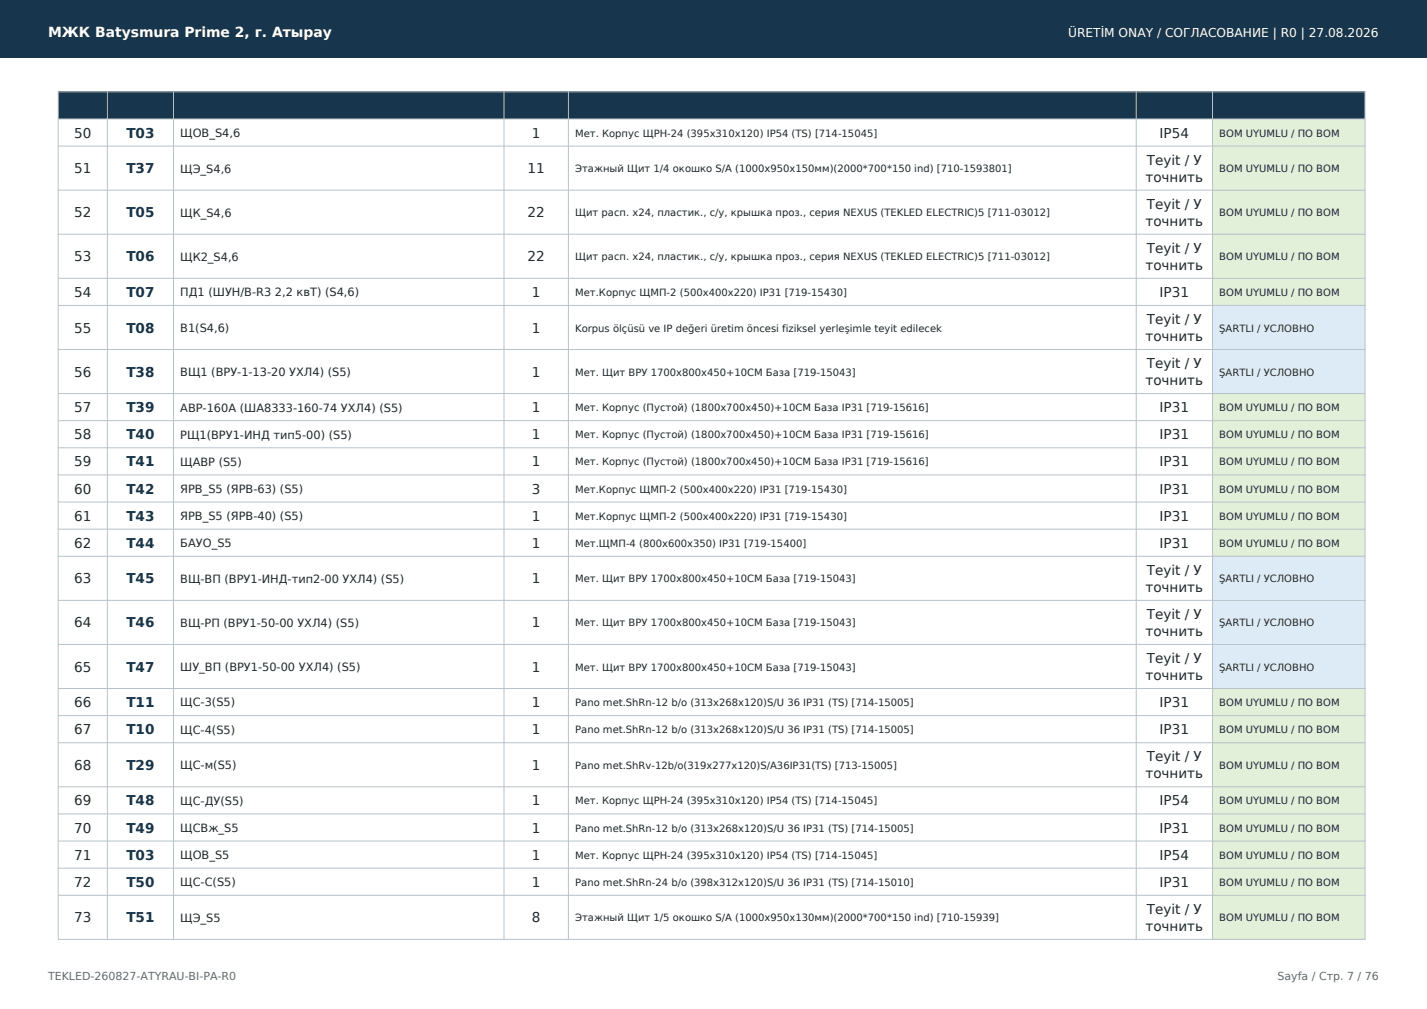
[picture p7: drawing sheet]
<svg xmlns="http://www.w3.org/2000/svg" width="297mm" height="210mm" viewBox="0 0 297 210" stroke-linecap="round" stroke-linejoin="round" font-family="sans-serif">
<defs><g id="words">
<text font-size="2.9" fill="#fff" x="10" y="7.7">МЖК Batysmura Prime 2, г. Атырау</text>
<g font-size="2.8" fill="#20272b">
<text x="15.4" y="28.6">50</text>
<text x="110.7" y="28.6">1</text>
<text x="241.4" y="28.6">IP54</text>
<text x="238.7" y="34.3">Teyit / У</text>
<text x="15.4" y="36">51</text>
<text x="109.8" y="36">11</text>
<text x="238.4" y="37.8">точнить</text>
<text x="15.4" y="45.2">52</text>
<text x="109.8" y="45.2">22</text>
<text x="238.4" y="47">точнить</text>
<text x="238.7" y="43.5">Teyit / У</text>
<text x="238.7" y="52.6">Teyit / У</text>
<text x="15.4" y="54.4">53</text>
<text x="109.8" y="54.4">22</text>
<text x="238.4" y="56.2">точнить</text>
<text x="15.4" y="61.8">54</text>
<text x="110.7" y="61.8">1</text>
<text x="241.4" y="61.8">IP31</text>
<text x="15.4" y="69.2">55</text>
<text x="110.7" y="69.2">1</text>
<text x="238.4" y="71">точнить</text>
<text x="238.7" y="67.4">Teyit / У</text>
<text x="238.7" y="76.6">Teyit / У</text>
<text x="15.4" y="78.4">56</text>
<text x="110.7" y="78.4">1</text>
<text x="238.4" y="80.1">точнить</text>
<text x="15.4" y="85.8">57</text>
<text x="110.7" y="85.8">1</text>
<text x="241.4" y="85.8">IP31</text>
<text x="15.4" y="91.4">58</text>
<text x="110.7" y="91.4">1</text>
<text x="241.4" y="91.4">IP31</text>
<text x="15.4" y="97.1">59</text>
<text x="110.7" y="97.1">1</text>
<text x="241.4" y="97.1">IP31</text>
<text x="15.4" y="102.7">60</text>
<text x="110.7" y="102.7">3</text>
<text x="241.4" y="102.7">IP31</text>
<text x="15.4" y="108.4">61</text>
<text x="110.7" y="108.4">1</text>
<text x="241.4" y="108.4">IP31</text>
<text x="15.4" y="114">62</text>
<text x="110.7" y="114">1</text>
<text x="238.7" y="119.7">Teyit / У</text>
<text x="241.4" y="114">IP31</text>
<text x="15.4" y="121.4">63</text>
<text x="110.7" y="121.4">1</text>
<text x="238.4" y="123.2">точнить</text>
<text x="15.4" y="130.6">64</text>
<text x="110.7" y="130.6">1</text>
<text x="238.7" y="128.8">Teyit / У</text>
<text x="238.4" y="132.4">точнить</text>
<text x="15.4" y="139.8">65</text>
<text x="110.7" y="139.8">1</text>
<text x="238.4" y="141.5">точнить</text>
<text x="238.7" y="138">Teyit / У</text>
<text x="15.4" y="147.2">66</text>
<text x="110.7" y="147.2">1</text>
<text x="241.4" y="147.2">IP31</text>
<text x="15.4" y="152.8">67</text>
<text x="110.7" y="152.8">1</text>
<text x="241.4" y="152.8">IP31</text>
<text x="15.4" y="160.2">68</text>
<text x="110.7" y="160.2">1</text>
<text x="238.4" y="162">точнить</text>
<text x="238.7" y="158.5">Teyit / У</text>
<text x="15.4" y="167.6">69</text>
<text x="110.7" y="167.6">1</text>
<text x="241.4" y="167.6">IP54</text>
<text x="15.4" y="173.3">70</text>
<text x="110.7" y="173.3">1</text>
<text x="241.4" y="173.3">IP31</text>
<text x="15.4" y="178.9">71</text>
<text x="110.7" y="178.9">1</text>
<text x="241.4" y="178.9">IP54</text>
<text x="15.4" y="184.6">72</text>
<text x="110.7" y="184.6">1</text>
<text x="241.4" y="184.6">IP31</text>
<text x="15.4" y="192">73</text>
<text x="110.7" y="192">8</text>
<text x="238.7" y="190.2">Teyit / У</text>
<text x="238.4" y="193.7">точнить</text>
</g>
<g font-size="2.8" fill="#17364d">
<text x="26.3" y="28.6">T03</text>
<text x="26.3" y="36">T37</text>
<text x="26.3" y="45.2">T05</text>
<text x="26.3" y="54.4">T06</text>
<text x="26.3" y="61.8">T07</text>
<text x="26.3" y="69.2">T08</text>
<text x="26.3" y="78.4">T38</text>
<text x="26.3" y="85.8">T39</text>
<text x="26.3" y="91.4">T40</text>
<text x="26.3" y="97.1">T41</text>
<text x="26.3" y="102.7">T42</text>
<text x="26.3" y="108.4">T43</text>
<text x="26.3" y="114">T44</text>
<text x="26.3" y="121.4">T45</text>
<text x="26.3" y="130.6">T46</text>
<text x="26.3" y="139.8">T47</text>
<text x="26.3" y="147.2">T11</text>
<text x="26.3" y="152.8">T10</text>
<text x="26.3" y="160.2">T29</text>
<text x="26.3" y="167.6">T48</text>
<text x="26.3" y="173.3">T49</text>
<text x="26.3" y="178.9">T03</text>
<text x="26.3" y="184.6">T50</text>
<text x="26.3" y="192">T51</text>
</g>
<text font-size="2.5" fill="#fff" x="222.3" y="7.7">ÜRETİM ONAY / СОГЛАСОВАНИЕ | R0 | 27.08.2026</text>
<g font-size="2.4" fill="#20272b">
<text x="37.5" y="28.5">ЩОВ_S4,6</text>
<text x="37.5" y="35.9">ЩЭ_S4,6</text>
<text x="37.5" y="45.1">ЩК_S4,6</text>
<text x="37.5" y="54.3">ЩК2_S4,6</text>
<text x="37.5" y="61.7">ПД1 (ШУН/В-R3 2,2 квТ) (S4,6)</text>
<text x="37.5" y="69.1">В1(S4,6)</text>
<text x="37.5" y="78.2">ВЩ1 (ВРУ-1-13-20 УХЛ4) (S5)</text>
<text x="37.5" y="85.7">АВР-160А (ША8333-160-74 УХЛ4) (S5)</text>
<text x="37.5" y="91.3">РЩ1(ВРУ1-ИНД тип5-00) (S5)</text>
<text x="37.5" y="96.9">ЩАВР (S5)</text>
<text x="37.5" y="102.6">ЯРВ_S5 (ЯРВ-63) (S5)</text>
<text x="37.5" y="108.2">ЯРВ_S5 (ЯРВ-40) (S5)</text>
<text x="37.5" y="113.9">БАУО_S5</text>
<text x="37.5" y="121.3">ВЩ-ВП (ВРУ1-ИНД-тип2-00 УХЛ4) (S5)</text>
<text x="37.5" y="130.5">ВЩ-РП (ВРУ1-50-00 УХЛ4) (S5)</text>
<text x="37.5" y="139.6">ШУ_ВП (ВРУ1-50-00 УХЛ4) (S5)</text>
<text x="37.5" y="147">ЩС-3(S5)</text>
<text x="37.5" y="152.7">ЩС-4(S5)</text>
<text x="37.5" y="160.1">ЩС-м(S5)</text>
<text x="37.5" y="167.5">ЩС-ДУ(S5)</text>
<text x="37.5" y="173.1">ЩСВж_S5</text>
<text x="37.5" y="178.8">ЩОВ_S5</text>
<text x="37.5" y="184.4">ЩС-С(S5)</text>
<text x="37.5" y="191.8">ЩЭ_S5</text>
</g>
<g font-size="2.3" fill="#5e6a71">
<text x="10" y="204">TEKLED-260827-ATYRAU-BI-PA-R0</text>
<text x="265.9" y="204">Sayfa / Стр. 7 / 76</text>
</g>
<g font-size="2.1" fill="#20272b">
<text x="119.7" y="28.4">Мет. Корпус ЩРН-24 (395x310x120) IP54 (TS) [714-15045]</text>
<text x="253.8" y="28.4">BOM UYUMLU / ПО BOM</text>
<text x="119.7" y="35.8">Этажный Щит 1/4 окошко S/A (1000х950х150мм)(2000*700*150 ind) [710-1593801]</text>
<text x="253.8" y="35.8">BOM UYUMLU / ПО BOM</text>
<text x="119.7" y="45">Щит расп. x24, пластик., с/у, крышка проз., серия NEXUS (TEKLED ELECTRIC)5 [711-03012]</text>
<text x="253.8" y="45">BOM UYUMLU / ПО BOM</text>
<text x="119.7" y="54.2">Щит расп. x24, пластик., с/у, крышка проз., серия NEXUS (TEKLED ELECTRIC)5 [711-03012]</text>
<text x="253.8" y="54.2">BOM UYUMLU / ПО BOM</text>
<text x="119.7" y="61.6">Мет.Корпус ЩМП-2 (500x400x220) IP31 [719-15430]</text>
<text x="253.8" y="61.6">BOM UYUMLU / ПО BOM</text>
<text x="119.7" y="69">Korpus ölçüsü ve IP değeri üretim öncesi fiziksel yerleşimle teyit edilecek</text>
<text x="253.8" y="69">ŞARTLI / УСЛОВНО</text>
<text x="119.7" y="78.2">Мет. Щит ВРУ 1700х800х450+10CM База [719-15043]</text>
<text x="253.8" y="78.2">ŞARTLI / УСЛОВНО</text>
<text x="119.7" y="85.6">Мет. Корпус (Пустой) (1800x700x450)+10CM База IP31 [719-15616]</text>
<text x="253.8" y="85.6">BOM UYUMLU / ПО BOM</text>
<text x="119.7" y="91.2">Мет. Корпус (Пустой) (1800x700x450)+10CM База IP31 [719-15616]</text>
<text x="253.8" y="91.2">BOM UYUMLU / ПО BOM</text>
<text x="119.7" y="96.9">Мет. Корпус (Пустой) (1800x700x450)+10CM База IP31 [719-15616]</text>
<text x="253.8" y="96.9">BOM UYUMLU / ПО BOM</text>
<text x="119.7" y="102.5">Мет.Корпус ЩМП-2 (500x400x220) IP31 [719-15430]</text>
<text x="253.8" y="102.5">BOM UYUMLU / ПО BOM</text>
<text x="119.7" y="108.2">Мет.Корпус ЩМП-2 (500x400x220) IP31 [719-15430]</text>
<text x="119.7" y="113.8">Мет.ЩМП-4 (800x600x350) IP31 [719-15400]</text>
<text x="253.8" y="108.2">BOM UYUMLU / ПО BOM</text>
<text x="253.8" y="113.8">BOM UYUMLU / ПО BOM</text>
<text x="119.7" y="121.2">Мет. Щит ВРУ 1700х800х450+10CM База [719-15043]</text>
<text x="253.8" y="121.2">ŞARTLI / УСЛОВНО</text>
<text x="119.7" y="130.4">Мет. Щит ВРУ 1700х800х450+10CM База [719-15043]</text>
<text x="253.8" y="130.4">ŞARTLI / УСЛОВНО</text>
<text x="119.7" y="139.6">Мет. Щит ВРУ 1700х800х450+10CM База [719-15043]</text>
<text x="253.8" y="139.6">ŞARTLI / УСЛОВНО</text>
<text x="119.7" y="147">Pano met.ShRn-12 b/o (313х268х120)S/U 36 IP31 (TS) [714-15005]</text>
<text x="253.8" y="147">BOM UYUMLU / ПО BOM</text>
<text x="119.7" y="152.6">Pano met.ShRn-12 b/o (313х268х120)S/U 36 IP31 (TS) [714-15005]</text>
<text x="253.8" y="152.6">BOM UYUMLU / ПО BOM</text>
<text x="119.7" y="160">Pano met.ShRv-12b/o(319х277х120)S/A36IP31(TS) [713-15005]</text>
<text x="253.8" y="160">BOM UYUMLU / ПО BOM</text>
<text x="119.7" y="167.4">Мет. Корпус ЩРН-24 (395x310x120) IP54 (TS) [714-15045]</text>
<text x="253.8" y="167.4">BOM UYUMLU / ПО BOM</text>
<text x="119.7" y="173.1">Pano met.ShRn-12 b/o (313х268х120)S/U 36 IP31 (TS) [714-15005]</text>
<text x="253.8" y="173.1">BOM UYUMLU / ПО BOM</text>
<text x="119.7" y="178.7">Мет. Корпус ЩРН-24 (395x310x120) IP54 (TS) [714-15045]</text>
<text x="253.8" y="178.7">BOM UYUMLU / ПО BOM</text>
<text x="119.7" y="184.4">Pano met.ShRn-24 b/o (398х312х120)S/U 36 IP31 (TS) [714-15010]</text>
<text x="253.8" y="184.4">BOM UYUMLU / ПО BOM</text>
<text x="119.7" y="191.8">Этажный Щит 1/5 окошко S/A (1000х950х130мм)(2000*700*150 ind) [710-15939]</text>
<text x="253.8" y="191.8">BOM UYUMLU / ПО BOM</text>
</g>
</g></defs>
<g fill="#17364d">
<path d="M0 0h297v12h-297z" fill-rule="evenodd"/>
<path d="M12.1 19.1h272v5.7h-272z" fill-rule="evenodd"/>
</g>
<g fill="#e2f0d9">
<path d="M252.4 24.8h31.7v5.6h-31.7z" fill-rule="evenodd"/>
<path d="M252.4 30.4h31.7v9.2h-31.7z" fill-rule="evenodd"/>
<path d="M252.4 39.6h31.7v9.1h-31.7z" fill-rule="evenodd"/>
<path d="M252.4 48.7h31.7v9.2h-31.7z" fill-rule="evenodd"/>
<path d="M252.4 57.9h31.7v5.7h-31.7z" fill-rule="evenodd"/>
</g>
<g fill="#ddebf7">
<path d="M252.4 63.6h31.7v9.1h-31.7z" fill-rule="evenodd"/>
<path d="M252.4 72.7h31.7v9.2h-31.7z" fill-rule="evenodd"/>
</g>
<g fill="#e2f0d9">
<path d="M252.4 81.9h31.7v5.7h-31.7z" fill-rule="evenodd"/>
<path d="M252.4 87.6h31.7v5.6h-31.7z" fill-rule="evenodd"/>
<path d="M252.4 93.2h31.7v5.6h-31.7z" fill-rule="evenodd"/>
<path d="M252.4 98.8h31.7v5.7h-31.7z" fill-rule="evenodd"/>
<path d="M252.4 104.5h31.7v5.6h-31.7z" fill-rule="evenodd"/>
<path d="M252.4 110.1h31.7v5.7h-31.7z" fill-rule="evenodd"/>
</g>
<g fill="#ddebf7">
<path d="M252.4 115.8h31.7v9.1h-31.7z" fill-rule="evenodd"/>
<path d="M252.4 124.9h31.7v9.2h-31.7z" fill-rule="evenodd"/>
<path d="M252.4 134.1h31.7v9.2h-31.7z" fill-rule="evenodd"/>
</g>
<g fill="#e2f0d9">
<path d="M252.4 143.3h31.7v5.6h-31.7z" fill-rule="evenodd"/>
<path d="M252.4 148.9h31.7v5.7h-31.7z" fill-rule="evenodd"/>
<path d="M252.4 154.6h31.7v9.2h-31.7z" fill-rule="evenodd"/>
<path d="M252.4 163.8h31.7v5.6h-31.7z" fill-rule="evenodd"/>
<path d="M252.4 169.4h31.7v5.6h-31.7z" fill-rule="evenodd"/>
<path d="M252.4 175h31.7v5.7h-31.7z" fill-rule="evenodd"/>
<path d="M252.4 180.7h31.7v5.6h-31.7z" fill-rule="evenodd"/>
<path d="M252.4 186.3h31.7v9.2h-31.7z" fill-rule="evenodd"/>
</g>
<g fill="none" stroke="#b7c2c9" stroke-width=".21">
<path d="M12.1 19.1h272v176.4h-272zM22.3 19.1v176.4M36.1 19.1v176.4M104.9 19.1v176.4M118.3 19.1v176.4M236.5 19.1v176.4M252.4 19.1v176.4M12.1 24.8h272M12.1 30.4h272M12.1 39.6h272M12.1 48.7h272M12.1 57.9h272"/>
<path d="M12.1 63.6h272M12.1 72.7h272M12.1 81.9h272M12.1 87.6h272M12.1 93.2h272M12.1 98.8h272M12.1 104.5h272M12.1 110.1h272M12.1 115.8h272M12.1 124.9h272M12.1 134.1h272M12.1 143.3h272"/>
<path d="M12.1 148.9h272M12.1 154.6h272M12.1 163.8h272M12.1 169.4h272M12.1 175h272M12.1 180.7h272M12.1 186.3h272"/>
</g>
<use href="#words"/>
</svg>
